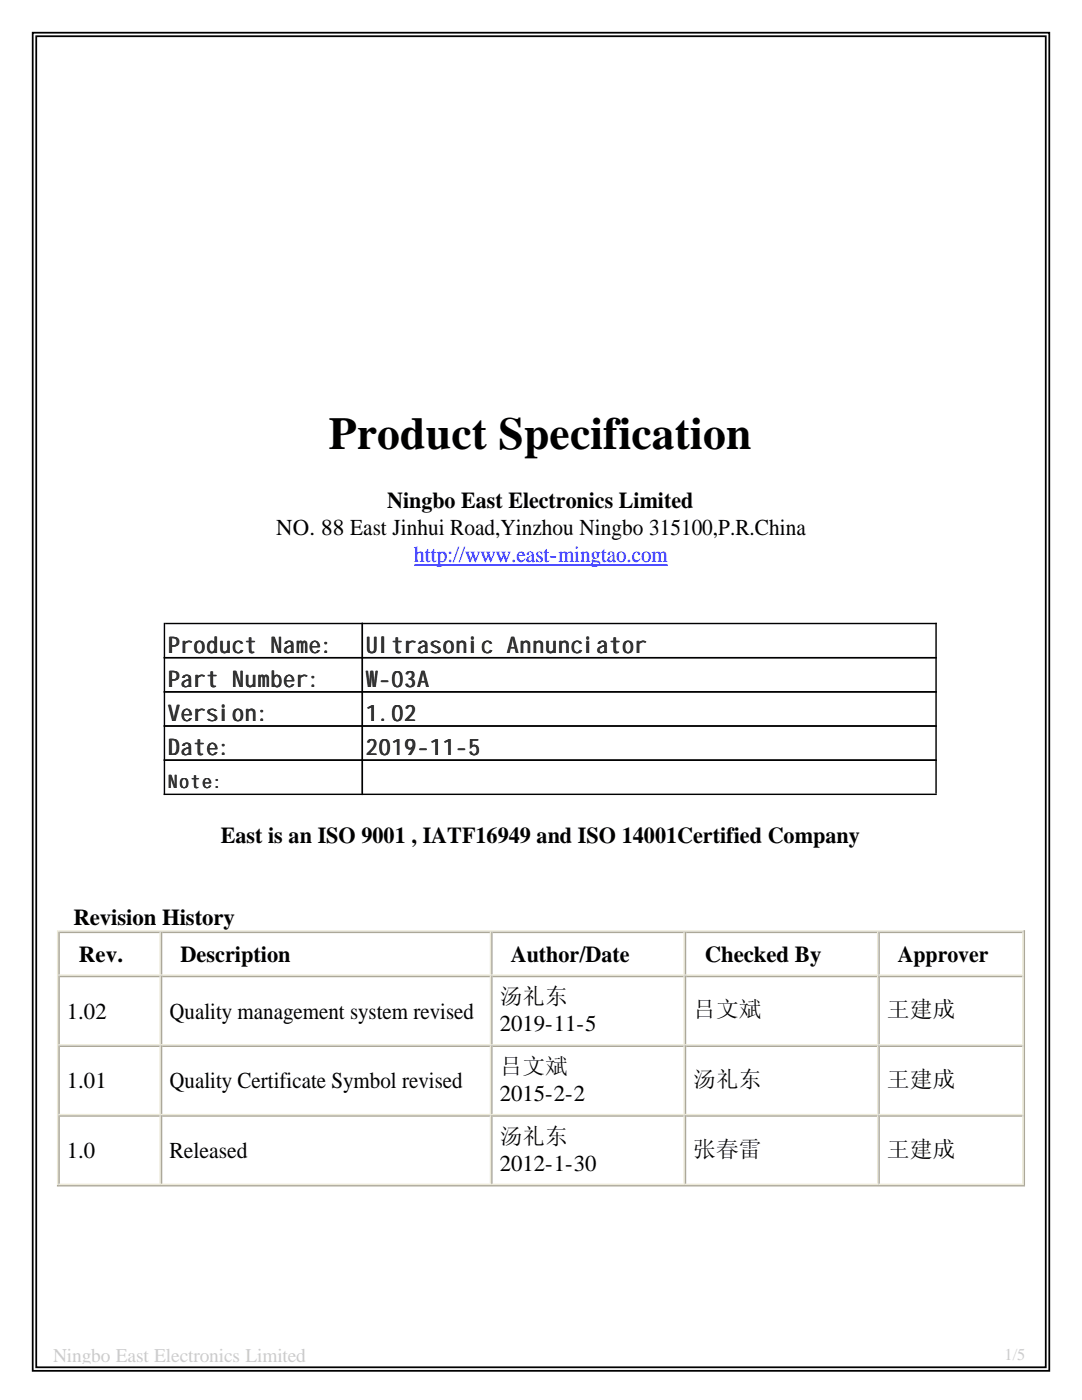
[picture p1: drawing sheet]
<svg xmlns="http://www.w3.org/2000/svg" width="216mm" height="279mm" viewBox="0 0 216 279" stroke-linecap="round" stroke-linejoin="round" font-family="sans-serif">
<defs><g id="words">
<text font-size="9.1" x="65.6" y="89.6">Product Specification</text>
<g font-size="4.5">
<text x="77.3" y="101.3">Ningbo East Electronics Limited</text>
<text x="55.1" y="106.7">NO. 88 East Jinhui Road,Yinzhou Ningbo 315100,P.R.China</text>
<text x="44" y="168.3">East is an ISO 9001 , IATF16949 and ISO 14001Certified Company</text>
<text x="14.7" y="184.5">Revision History</text>
<text x="15.7" y="191.9">Rev.</text>
<text x="36" y="191.9">Description</text>
<text x="101.9" y="191.9">Author/Date</text>
<text x="140.6" y="191.9">Checked By</text>
<text x="179.2" y="191.9">Approver</text>
<text x="13.4" y="203.3">1.02</text>
<text x="33.8" y="203.3">Quality management system revised</text>
<text x="99.7" y="200.4">汤礼东</text>
<text x="138.3" y="203">吕文斌</text>
<text x="177" y="203">王建成</text>
<text x="99.7" y="205.8">2019-11-5</text>
<text x="99.7" y="214.3">吕文斌</text>
<text x="13.4" y="217.2">1.01</text>
<text x="33.8" y="217.2">Quality Certificate Symbol revised</text>
<text x="99.7" y="219.7">2015-2-2</text>
<text x="138.3" y="216.9">汤礼东</text>
<text x="177" y="216.9">王建成</text>
<text x="13.4" y="231.1">1.0</text>
<text x="33.8" y="231.1">Released</text>
<text x="99.7" y="228.3">汤礼东</text>
<text x="99.7" y="233.7">2012-1-30</text>
<text x="138.3" y="230.8">张春雷</text>
<text x="177" y="230.8">王建成</text>
</g>
<text font-size="4.5" fill="#00f" x="82.7" y="112.1">http://www.east-mingtao.com</text>
<g font-size="4.5" fill="#333">
<text x="33.5" y="130.3">Product Name:</text>
<text x="73" y="130.3">Ultrasonic Annunciator</text>
<text x="33.5" y="137.1">Part Number:</text>
<text x="73" y="137.1">W-03A</text>
<text x="33.5" y="143.9">Version:</text>
<text x="73" y="143.9">1.02</text>
<text x="33.5" y="150.7">Date:</text>
<text x="73" y="150.7">2019-11-5</text>
</g>
<text font-size="3.9" fill="#ccc" x="10.6" y="271.8">Ningbo East Electronics Limited</text>
<text font-size="3.7" fill="#333" x="33.5" y="157.2">Note:</text>
<text font-size="3.3" fill="#ccc" x="200.5" y="271.5">1/5</text>
</g></defs>
<path d="M82.8 112.8h26.7M109.8 112.8h1.4M111.5 112.8h21.6" fill="none" stroke="#00f" stroke-width=".28"/>
<path d="M32.8 124.4v34.1h154M32.8 131.3h154v6.5M32.8 138.1h154v6.5M33.1 124.4h39.2v34.1M72.6 124.4h114.2v6.6M32.8 144.9h154v6.5M32.8 151.7h154v6.5" fill="none" stroke="#000" stroke-width=".28"/>
<g fill="none" stroke="#ece9d8" stroke-width=".28">
<path d="M11.5 185.8v50.8M11.8 185.8h192.6M11.8 194.6h20.2M32 186.1v8.2M32 194.9v13.3M32.2 194.6h65.7M97.9 186.1v8.2M97.9 194.9v13.3M98.1 194.6h38.4M136.5 186.1v8.2M136.5 194.9v13.3M136.8 194.6h38.3"/>
<path d="M175.1 186.1v8.2M175.1 194.9v13.3M175.4 194.6h28.7M204.1 186.1v8.2M204.1 194.9v13.3M11.8 208.5h20.2M32 208.8v13.4M32.2 208.5h65.7M97.9 208.8v13.4M98.1 208.5h38.4M136.5 208.8v13.4M136.8 208.5h38.3"/>
<path d="M175.1 208.8v13.4M175.4 208.5h28.7M204.1 208.8v13.4M11.8 222.4h20.2M11.8 236.4h20.2M32 222.7v13.4M32.2 222.4h65.7M32.2 236.4h65.7M97.9 222.7v13.4M98.1 222.4h38.4M98.1 236.4h38.4M136.5 222.7v13.4"/>
<path d="M136.8 222.4h38.3M136.8 236.4h38.3M175.1 222.7v13.4M175.4 222.4h28.7M175.4 236.4h28.7M204.1 222.7v13.4"/>
</g>
<g fill="none" stroke="#aca899" stroke-width=".28">
<path d="M11.8 186.1v8.5M11.8 194.9v13.6M12.1 186.1h19.9M12.1 194.9h19.9M32.2 186.1v8.5M32.2 194.9v13.6M32.5 186.1h65.4M32.5 194.9h65.4M98.1 186.1v8.5M98.1 194.9v13.6M98.4 186.1h38.1M98.4 194.9h38.1"/>
<path d="M136.8 186.1v8.5M136.8 194.9v13.6M137.1 186.1h38M137.1 194.9h38M175.4 186.1v8.5M175.4 194.9v13.6M175.7 186.1h28.4M175.7 194.9h28.4M204.4 185.8v50.6M11.8 208.8v13.6M12.1 208.8h19.9M32.2 208.8v13.6"/>
<path d="M32.5 208.8h65.4M98.1 208.8v13.6M98.4 208.8h38.1M136.8 208.8v13.6M137.1 208.8h38M175.4 208.8v13.6M175.7 208.8h28.4M11.5 236.6h192.9M11.8 222.7v13.7M12.1 222.7h19.9M32.2 222.7v13.7M32.5 222.7h65.4"/>
<path d="M98.1 222.7v13.7M98.4 222.7h38.1M136.8 222.7v13.7M137.1 222.7h38M175.4 222.7v13.7M175.7 222.7h28.4"/>
</g>
<path d="M6.5 6.5h202.9v267.1h-202.9zM7.2 7.2h201.5v265.7h-201.5z" fill="none" stroke="#000" stroke-width=".35"/>
<path d="M10.6 267.6h194.1v4.6h-194.1z" fill="#fff"/>
<path d="M10.6 267.6h194.1v4.6h-194.1z" fill-rule="evenodd" fill="#fff"/>
<use href="#words"/>
</svg>
